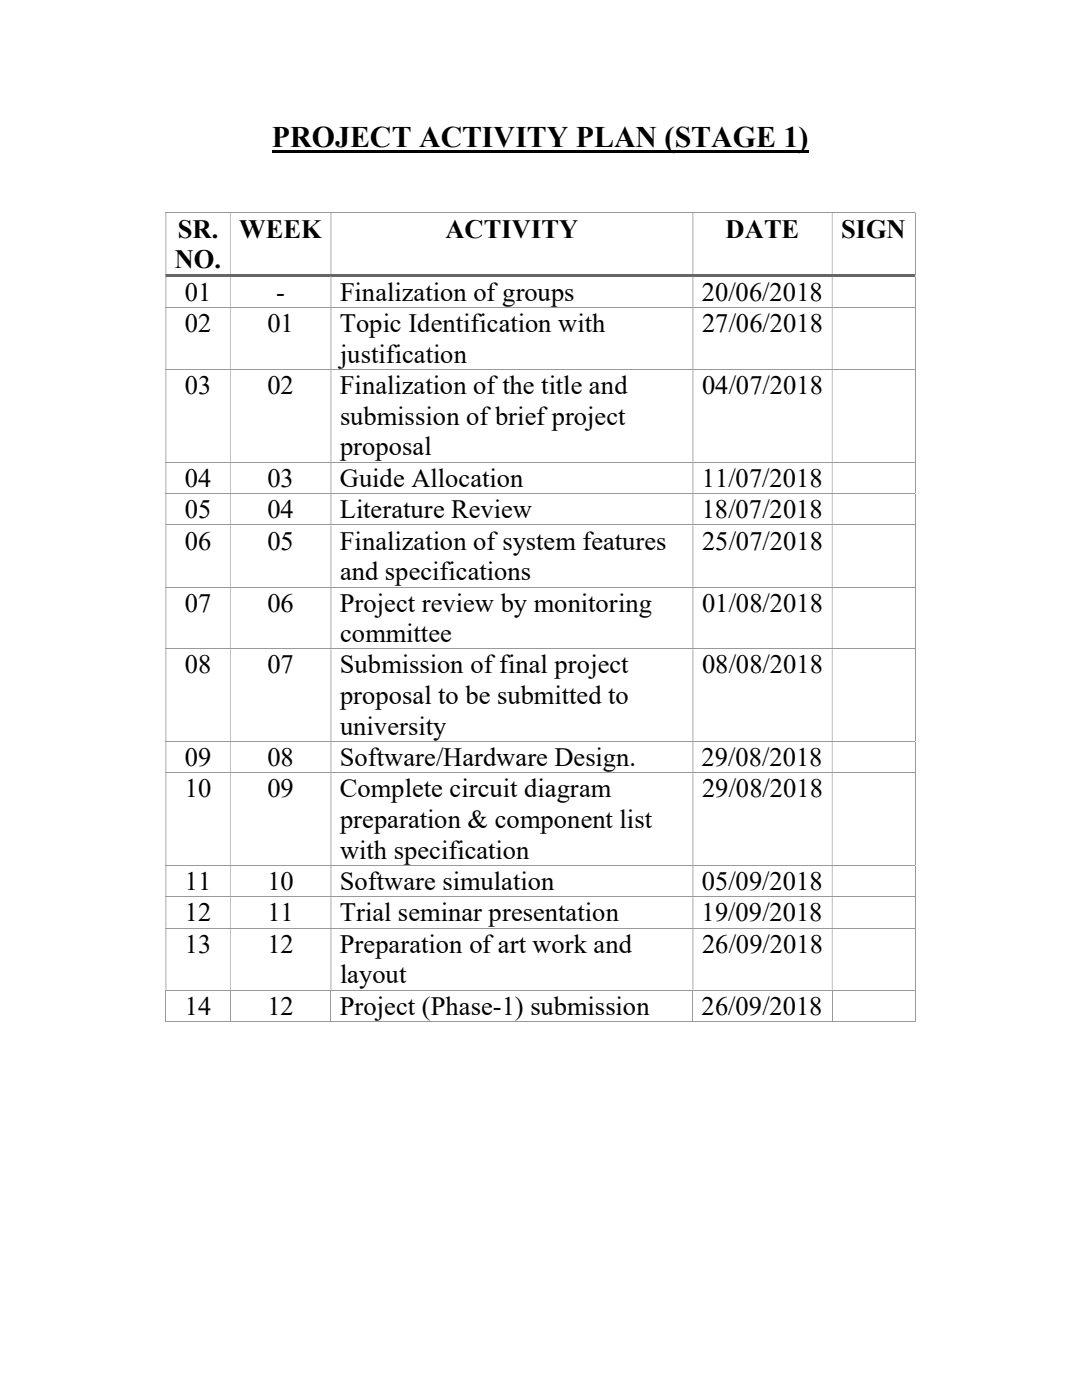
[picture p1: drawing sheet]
<svg xmlns="http://www.w3.org/2000/svg" width="216mm" height="279mm" viewBox="0 0 216 279" stroke-linecap="round" stroke-linejoin="round" font-family="sans-serif">
<defs><g id="words">
<text font-size="6" x="54.3" y="29.4">PROJECT ACTIVITY PLAN (STAGE 1)</text>
<g font-size="5.3">
<text x="35.5" y="47.5">SR.</text>
<text x="47.8" y="47.5">WEEK</text>
<text x="88.9" y="47.5">ACTIVITY</text>
<text x="144.7" y="47.5">DATE</text>
<text x="167.8" y="47.5">SIGN</text>
<text x="34.9" y="53.6">NO.</text>
<text x="36.9" y="60">01</text>
<text x="55.1" y="60">-</text>
<text x="67.8" y="60">Finalization of groups</text>
<text x="140" y="60">20/06/2018</text>
<text x="36.9" y="66.3">02</text>
<text x="53.4" y="66.3">01</text>
<text x="67.8" y="66.3">Topic Identification with</text>
<text x="140.1" y="66.3">27/06/2018</text>
<text x="67.9" y="72.4">justification</text>
<text x="36.9" y="78.7">03</text>
<text x="53.4" y="78.7">02</text>
<text x="67.8" y="78.7">Finalization of the title and</text>
<text x="140.1" y="78.7">04/07/2018</text>
<text x="67.9" y="84.8">submission of brief project</text>
<text x="67.9" y="90.8">proposal</text>
<text x="36.9" y="97.2">04</text>
<text x="53.4" y="97.2">03</text>
<text x="67.8" y="97.2">Guide Allocation</text>
<text x="140" y="97.2">11/07/2018</text>
<text x="36.9" y="103.4">05</text>
<text x="53.4" y="103.4">04</text>
<text x="67.8" y="103.4">Literature Review</text>
<text x="140" y="103.4">18/07/2018</text>
<text x="36.9" y="109.7">06</text>
<text x="53.4" y="109.7">05</text>
<text x="67.8" y="109.7">Finalization of system features</text>
<text x="140.1" y="109.7">25/07/2018</text>
<text x="67.9" y="115.7">and specifications</text>
<text x="36.9" y="122">07</text>
<text x="53.4" y="122">06</text>
<text x="67.8" y="122">Project review by monitoring</text>
<text x="140.1" y="122">01/08/2018</text>
<text x="67.9" y="128.1">committee</text>
<text x="36.9" y="134.4">08</text>
<text x="53.4" y="134.4">07</text>
<text x="67.8" y="134.4">Submission of final project</text>
<text x="140.1" y="134.4">08/08/2018</text>
<text x="67.9" y="140.5">proposal to be submitted to</text>
<text x="67.9" y="146.6">university</text>
<text x="36.9" y="152.9">09</text>
<text x="53.4" y="152.9">08</text>
<text x="67.8" y="152.9">Software/Hardware Design.</text>
<text x="140" y="152.9">29/08/2018</text>
<text x="36.9" y="159.1">10</text>
<text x="53.4" y="159.1">09</text>
<text x="67.8" y="159.1">Complete circuit diagram</text>
<text x="140.1" y="159.1">29/08/2018</text>
<text x="67.9" y="165.3">preparation &amp; component list</text>
<text x="67.9" y="171.4">with specification</text>
<text x="36.9" y="177.6">11</text>
<text x="53.4" y="177.6">10</text>
<text x="67.8" y="177.6">Software simulation</text>
<text x="140" y="177.6">05/09/2018</text>
<text x="36.9" y="183.9">12</text>
<text x="53.4" y="183.9">11</text>
<text x="67.8" y="183.9">Trial seminar presentation</text>
<text x="140" y="183.9">19/09/2018</text>
<text x="36.9" y="190.1">13</text>
<text x="53.4" y="190.1">12</text>
<text x="67.8" y="190.1">Preparation of art work and</text>
<text x="140.1" y="190.1">26/09/2018</text>
<text x="67.9" y="196.3">layout</text>
<text x="36.9" y="202.5">14</text>
<text x="53.4" y="202.5">12</text>
<text x="67.8" y="202.5">Project (Phase-1) submission</text>
<text x="140" y="202.5">26/09/2018</text>
</g>
</g></defs>
<path d="M54.3 30h107.1v.6h-107.1z" fill="#000"/>
<path d="M33 42.4h149.5" fill="none" stroke="#999" stroke-width=".2"/>
<path d="M182.5 42.3h.2v.2h-.2zM33 42.5h.2v12.2h-.2zM45.9 42.5h.1v12.2h-.1zM66 42.5h.1v12.2h-.1zM138.2 42.5h.1v12.2h-.1zM166 42.5h.1v12.2h-.1z" fill-rule="evenodd" fill="#999"/>
<path d="M182.6 42.5v12.2" fill="none" stroke="#999" stroke-width=".2"/>
<path d="M33 54.7h.2v.5h-.2z" fill="#999"/>
<path d="M33.2 54.7h12.7v.5h-12.7z" fill="#666"/>
<path d="M45.9 55.2h.1z" fill="#999"/>
<path d="M45.9 54.7h20.1v.5h-20.1z" fill-rule="evenodd" fill="#666"/>
<path d="M66 55.2h.1z" fill="#999"/>
<path d="M66 54.7h72.2v.5h-72.2z" fill-rule="evenodd" fill="#666"/>
<path d="M138.2 55.2h.1z" fill="#999"/>
<path d="M138.2 54.7h27.8v.5h-27.8z" fill-rule="evenodd" fill="#666"/>
<path d="M166 55.2h.1z" fill="#999"/>
<path d="M166 54.7h16.5v.5h-16.5z" fill-rule="evenodd" fill="#666"/>
<path d="M182.5 54.7h.2v.5h-.2zM33 55.2h.2v6.1h-.2zM45.9 55.2h.1v6.1h-.1zM66 55.2h.1v6.1h-.1zM138.2 55.2h.1v6.1h-.1zM166 55.2h.1v6.1h-.1z" fill-rule="evenodd" fill="#999"/>
<path d="M182.6 55.2v6.1M33 61.4h149.5" fill="none" stroke="#999" stroke-width=".2"/>
<path d="M182.5 61.3l.2 .2zM33 61.5h.2v12.2h-.2zM45.9 61.5h.1v12.2h-.1zM66 61.5h.1v12.2h-.1zM138.2 61.5h.1v12.2h-.1zM166 61.5h.1v12.2h-.1z" fill-rule="evenodd" fill="#999"/>
<path d="M33 73.8h149.5M182.6 61.5v12.2" fill="none" stroke="#999" stroke-width=".2"/>
<path d="M182.5 73.7h.2v.2h-.2zM33 73.9h.2v18.3h-.2zM45.9 73.9h.1v18.3h-.1zM66 73.9h.1v18.3h-.1zM138.2 73.9h.1v18.3h-.1zM166 73.9h.1v18.3h-.1z" fill-rule="evenodd" fill="#999"/>
<path d="M182.6 73.9v18.3M33 92.2h149.5" fill="none" stroke="#999" stroke-width=".2"/>
<path d="M182.5 92.2h.2v.1h-.2zM33 92.3h.2v6.1h-.2zM45.9 92.3h.1v6.1h-.1zM66 92.3h.1v6.1h-.1zM138.2 92.3h.1v6.1h-.1zM166 92.3h.1v6.1h-.1z" fill-rule="evenodd" fill="#999"/>
<path d="M33 98.5h149.5M182.6 92.3v6.1" fill="none" stroke="#999" stroke-width=".2"/>
<path d="M182.5 98.4l.2 .2zM33 98.6h.2v6.1h-.2zM45.9 98.6h.1v6.1h-.1zM66 98.6h.1v6.1h-.1zM138.2 98.6h.1v6.1h-.1zM166 98.6h.1v6.1h-.1z" fill-rule="evenodd" fill="#999"/>
<path d="M182.6 98.6v6.1M33 104.8h149.5" fill="none" stroke="#999" stroke-width=".2"/>
<path d="M182.5 104.7h.2v.2h-.2zM33 104.9h.2v12.2h-.2zM45.9 104.9h.1v12.2h-.1zM66 104.9h.1v12.2h-.1zM138.2 104.9h.1v12.2h-.1zM166 104.9h.1v12.2h-.1z" fill-rule="evenodd" fill="#999"/>
<path d="M33 117.2h149.5M182.6 104.9v12.2" fill="none" stroke="#999" stroke-width=".2"/>
<path d="M182.5 117.1l.2 .1zM33 117.2h.2v12.2h-.2zM45.9 117.2h.1v12.2h-.1zM66 117.2h.1v12.2h-.1zM138.2 117.2h.1v12.2h-.1zM166 117.2h.1v12.2h-.1z" fill-rule="evenodd" fill="#999"/>
<path d="M182.6 117.2v12.2M33 129.5h149.5" fill="none" stroke="#999" stroke-width=".2"/>
<path d="M182.5 129.4h.2v.2h-.2zM33 129.6h.2v18.3h-.2zM45.9 129.6h.1v18.3h-.1zM66 129.6h.1v18.3h-.1zM138.2 129.6h.1v18.3h-.1zM166 129.6h.1v18.3h-.1z" fill-rule="evenodd" fill="#999"/>
<path d="M182.6 129.6v18.3M33 148h149.5" fill="none" stroke="#999" stroke-width=".2"/>
<path d="M182.5 147.9h.2v.2h-.2zM33 148.1h.2v6.1h-.2zM45.9 148.1h.1v6.1h-.1zM66 148.1h.1v6.1h-.1zM138.2 148.1h.1v6.1h-.1zM166 148.1h.1v6.1h-.1z" fill-rule="evenodd" fill="#999"/>
<path d="M33 154.2h149.5M182.6 148.1v6.1" fill="none" stroke="#999" stroke-width=".2"/>
<path d="M182.5 154.2l.2 .1zM33 154.3h.2v18.3h-.2zM45.9 154.3h.1v18.3h-.1zM66 154.3h.1v18.3h-.1zM138.2 154.3h.1v18.3h-.1zM166 154.3h.1v18.3h-.1z" fill-rule="evenodd" fill="#999"/>
<path d="M182.6 154.3v18.3M33 172.7h149.5" fill="none" stroke="#999" stroke-width=".2"/>
<path d="M182.5 172.6h.2v.2h-.2zM33 172.8h.2v6.1h-.2zM45.9 172.8h.1v6.1h-.1zM66 172.8h.1v6.1h-.1zM138.2 172.8h.1v6.1h-.1zM166 172.8h.1v6.1h-.1z" fill-rule="evenodd" fill="#999"/>
<path d="M33 179h149.5M182.6 172.8v6.1" fill="none" stroke="#999" stroke-width=".2"/>
<path d="M182.5 178.9h.2v.2h-.2zM33 179.1h.2v6.1h-.2zM45.9 179.1h.1v6.1h-.1zM66 179.1h.1v6.1h-.1zM138.2 179.1h.1v6.1h-.1zM166 179.1h.1v6.1h-.1z" fill-rule="evenodd" fill="#999"/>
<path d="M182.6 179.1v6.1M33 185.3h149.5" fill="none" stroke="#999" stroke-width=".2"/>
<path d="M182.5 185.2h.2v.1h-.2zM33 185.3h.2v12.2h-.2zM45.9 185.3h.1v12.2h-.1zM66 185.3h.1v12.2h-.1zM138.2 185.3h.1v12.2h-.1zM166 185.3h.1v12.2h-.1z" fill-rule="evenodd" fill="#999"/>
<path d="M33 197.6h149.5M182.6 185.3v12.2" fill="none" stroke="#999" stroke-width=".2"/>
<path d="M182.5 197.5h.2v.2h-.2z" fill="#999"/>
<path d="M33.1 197.7v6.3M46 197.7v6.3M66 197.7v6.3M138.3 197.7v6.3M166.1 197.7v6.3M182.6 197.7v6.3M33 203.9h12.9M46 203.9h20M66.1 203.9h72.1M138.3 203.9h27.7M166.1 203.9h16.4" fill="none" stroke="#999" stroke-width=".2"/>
<path d="M182.5 203.8l.2 .2z" fill="#999"/>
<use href="#words"/>
</svg>
